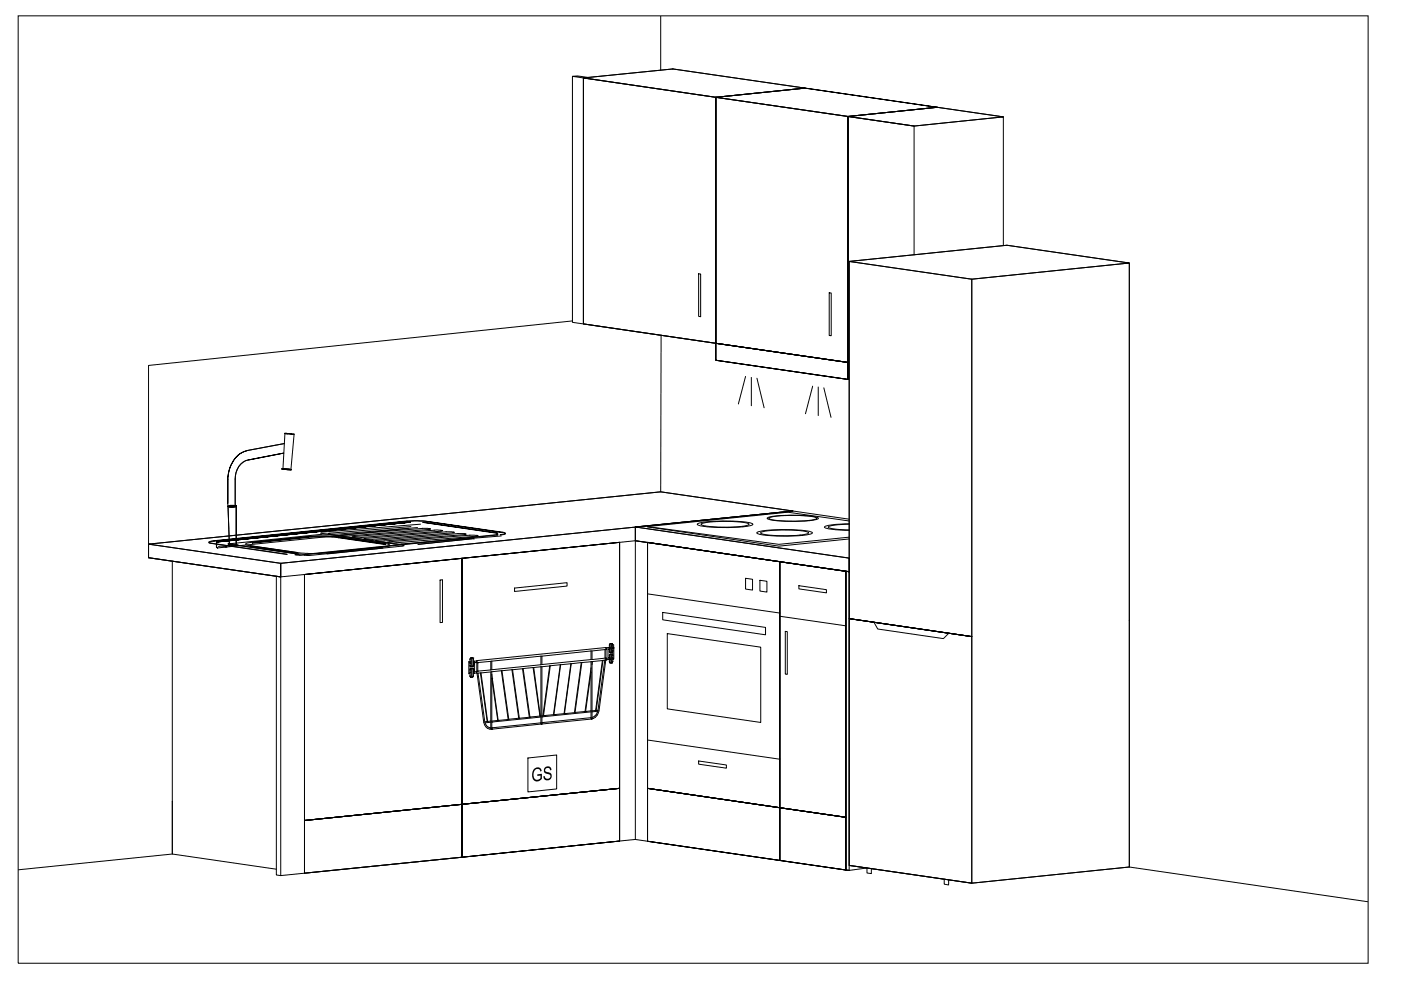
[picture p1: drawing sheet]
<svg xmlns="http://www.w3.org/2000/svg" width="297mm" height="210mm" viewBox="0 0 297 210" stroke-linecap="round" stroke-linejoin="round" font-family="sans-serif">
<defs><g id="words">
<text font-size="4.5" x="112.6" y="165.7" transform="rotate(-6 112.6 165.7)">GS</text>
</g></defs>
<!-- layer: 0 -->
<g fill="none" stroke="#000" stroke-width=".21">
<path d="M3.9 3.4h286.2v200.8h-286.2zM121.4 16.2l1.1-.1 2.3 .3-1.1 .1-2.3-.3v52.1l2.3 .4M140.1 3.4v11.5M121.4 68l-89.9 9.5v37.9M140.2 71.1l-.1 33.2M31.5 115.4l28 4v2.9l-28-4v-2.9l108.6-11.1 28 4-108.6 11.1v2.9l-28-4zM31.5 115.4l108.6-11.1 28 4-108.6 11.1zM134.7 114.7v63.3l2.6 .4M134.7 114.7l-3.3 .3M168.1 108.3l-33.4 3.4 45.3 6.6v2.9l-45.3-6.5M180 110.1l-11.9-1.8-33.4 3.4v3l45.3 6.5v-2.9l-45.3-6.6v3M59.5 122.3l5.1-.5v63.3l-5.1 .5v-63.3l-.9-.1v63.3l.9 .1"/>
<path d="M99.7 139.9h.1M99.7 139.6v1.8h.2M99.7 139.6h.1M99.8 139.5h.1M99.9 139.5h.1M99.9 139.5l.4 .1 .1 .6M99.9 139.5l-.2 .1M99.9 139.5v1.9M100.1 139.5v1.8M100.2 139.5h.1M100.3 139.8h.1M114.7 139.1v1.8"/>
<path d="M114.7 139.1h.1M114.7 139.1l-10.4 1.1M114.9 139.1h.1M114.9 139.1v1.8M125.3 138v1.8M125.3 138l-10.4 1.1M125.3 138h.1M125.3 139.8l-10.4 1.1M125.5 139.8h.1M125.5 138v1.8M128.2 140l-1.5 10.8a1.74 1.74 0 0 1-1.2 1.3M128.2 140h-.4"/>
<path d="M128.3 137.7l-2.8 .3M128.3 137.7h.1M128.3 137.7v1.8M128.4 139.5h.1M128.4 137.7h.1M128.4 139.5l.1 .1v.3M128.4 139.5l-2.9 .3M128.4 139.9l-1.4 10.8a2.05 2.05 0 0 1-1.6 1.7M128.4 139.9h.1M128.5 139.9l-.3 .1M128.5 139.9h.1M128.5 137.6h.1"/>
<path d="M128.5 137.3l-27.3 2.8-.2 .1 .1 .2M128.5 137.3l-.1 .4M128.5 137.6v2l.7-.1M129 139.5h.1M129.2 137.3h.1M129.2 137.6h.1M129.2 136.8h.1M129.2 138h.1M129.2 139.5h.1M129.2 139.8h.1M129.2 139.1h.1M129.2 137.8l-.1-.2-.2 .2 .1 1.7"/>
<path d="M129.2 139.3l-.2 .2M129.2 139.3v1M129.2 139.8l-.7 .1M129.2 138.1v.1M129.2 137.3h-.7M129.2 137.6h-.7M129.2 138.2l.2 .1M129.3 138.8h.1M129.4 138.3h.1M129.4 138.7l-.2 .3M129.4 138.7h.3M129.5 138.7h-.3v.6"/>
<path d="M129.5 136.5l-.3 .2v1.7l.3-.1M129.5 136.5h.2M129.5 136.5v1.8M129.5 138.7v1.9M129.7 138.3h.1M129.7 136.5l.2 .1v1.5l-.2 .2h-.2M129.7 136.5h.1M129.7 138.7h.1M129.7 136.5v1.8M129.7 138.7v1.9M129.8 138.3h.1M129.8 138.7v.1"/>
<path d="M129.9 138.8v.1M129.9 137.2h.1M129.9 137.5h.1M129.9 137.9v.1M129.9 137.9h.1M129.9 136.8h.1M129.9 139.5h.1M129.9 139.8h.1M129.9 139h.1M129.9 137.6l.2-.4v2.5l-.2-.2v-.8h-.2M129.9 139.4v.1M129.9 138v.3h-.2"/>
<path d="M129.9 139.5v.7M179.3 121.1l.7 .1v63.3h-.7v-63.4l.7 .1-.7-.1v63.4h.7l3.8-.5M99.7 142.6h.1M99.7 140.3h.1M99.7 140.6h.1M99.7 142.8h.1M99.7 141h.1M99.7 142.1h.1M99.7 143.3h.1M99.7 140.6l-.3-.3v2.5l.3-.3M99.7 141.2l.2 .2M99.7 141.8v.2"/>
<path d="M99.7 141.8h.1M99.7 143.6h.2M99.8 143.6h.1M99.8 141.7l-.1 .1M99.9 141.4h.1M99.9 141.7h-.2v1.9M99.9 141.7h.2M99.9 141.7v1.9M100.1 141.3l-.2 .1M100.1 143.6h-.2M100.1 141.7v1.9M100.1 141.7l.3 .3"/>
<path d="M100.1 141.7h.3v.3M100.2 141.7h.1M100.2 141.3h.1M100.2 141.2v.1M100.3 140.9h.1M100.3 143.2h.1M100.3 142h.1M100.3 143.4l-.2 .2M100.3 142.5h.1M100.3 140.2h.1M100.3 140.5h.1M100.3 142.8h.1"/>
<path d="M100.3 143.4h.1M100.4 140.9h.1M100.4 140.5h.1M100.4 140.2h.1M100.4 140.9l-.2 .3M100.4 142h.1M100.4 142.5h.1M100.4 142.8h.1M100.4 143.2l-.1 .2M100.4 140.2v.7M100.4 142v.5M100.4 140.9v.4h-.3"/>
<path d="M100.4 142.5v.7M100.6 140.6l-.2 .2M100.6 140.6h.1M100.6 140.6v1.7l-.1 .1-.1-.2M101.1 142.4h.1M101.1 142.4v.3M101.1 140.4l.1 .1M101.1 140.1h.1M101.1 140.5v1.9M101.1 142.4l-.7 .1M101.1 140.1l-.7 .1M101.1 140.4l-.7 .1"/>
<path d="M101.1 142.7l-.7 .1M101.1 142.7h.2M101.1 142.7l1.5 10.5a1.56 1.56 0 0 0 1.6 1.4M101.1 142.3h.1M101.2 142.3h.1M101.2 140.5h.1M101.2 142.3l-.1 .1M101.3 142.3h.1M101.3 140.5h.1M101.3 140.5v1.8M101.3 142.7l1.5 10.6a1.36 1.36 0 0 0 1.3 1M101.9 142.7l1.4 10.3"/>
<path d="M102 142.7h-.7M102 142.7l1.4 10.3M103.3 153h.1M103.3 153h-.5M103.4 153h.1M104.1 154.4v.2M104.1 152.9l-.7 .1M104.1 153.1l-1.3 .2M104.1 140.2l-2.9 .3M104.1 152.9v1.4M104.1 140.2h.1M104.1 140.2v1.8"/>
<path d="M104.1 142.5v10.4M104.1 154.3v.2M104.1 142l-2.8 .3M104.1 142h.1M104.1 154.6h.1M104.2 154.6h.1M104.2 140.2h.1M104.2 142h.1M104.3 154.4l-.1 .2M104.3 154.3h.1M104.3 153.1h.1M104.3 143.8h.1"/>
<path d="M104.3 143l1.3 9.8M104.3 142.4l-2.3 .3M104.3 153.1v1.3M104.3 140.2v1.8M104.3 142.4v10.7M104.3 154.4h.1M104.3 143.8l1.2 9M105.5 152.8h.1M105.5 152.8l-1.2 .1M105.6 152.8h.1M106.3 142.2l-2 .2M106.3 142.2h.1"/>
<path d="M106.3 142.2l1.4 10.3M106.4 142.2l1.5 10.3M107.7 152.5h.1M107.7 152.5l-2.1 .3M108.5 142l-2.1 .2M108.5 142h.2M108.5 142l1.5 10.3M108.7 142l1.4 10.3 2.1-.2M110 152.3h.1M110 152.3l-2.1 .2M110.8 141.8l-2.1 .2M110.8 141.8l1.4 10.3"/>
<path d="M110.9 141.7l1.5 10.3 2.1-.2M110.9 141.7l-.1 .1M112.2 152.1h.1M112.4 152.1h.1M113 141.5l-2.1 .2M113 141.5h.2M113 141.5l1.5 10.3M113.2 141.5l1.4 10.3M114.5 151.8v.1M114.6 151.8h.1M114.7 153.3l.1 .2M114.7 153.3l-10.4 1"/>
<path d="M114.7 152l-10.4 1.1M114.7 151.8v1.5M114.7 141.4v10.4M114.7 153.3v.1M114.7 140.9h.1M114.7 141.4h.2M114.7 141.4l-1.5 .1M114.7 140.9l-10.4 1.1M114.8 153.5h.1M114.8 153.5l-10.6 1.1M114.9 140.9h.1M114.9 153.2l-.1 .3"/>
<path d="M114.9 153.2h.1M114.9 152h.1M114.9 151.8v1.4M114.9 141.4v10.4M115.2 151.8h.1M116.5 141.2l-1.4 10.6h-.2M116.5 141.2l-1.6 .2M116.7 141.2h-.2M116.7 141.2l-1.5 10.5M117.3 151.5v.1M117.3 151.5l-2.1 .2M117.4 151.5h.1"/>
<path d="M118.8 140.9l-2.1 .3M118.8 140.9l-1.5 10.6M118.8 140.9h.1M118.9 140.9l-1.5 10.6M119.7 151.3h.1M121 140.7l-1.4 10.6-2.2 .2M121 140.7l-2.1 .2M121 140.7h.1M121.1 140.7l-1.4 10.6M121.9 151.1h.1M123.2 140.5l-1.4 10.6-2.1 .2M123.2 140.5l-2.1 .2"/>
<path d="M123.2 140.5h.2M123.4 140.5l-1.5 10.6M124 150.8h.1M124 150.8l-2.1 .3M124.2 150.8h.1M125.3 152.2l.1 .3M125.3 152.2l-10.4 1M125.3 150.7l-1.1 .1M125.3 150.9l-10.4 1.1M125.3 141.6l-1.3 9.2M125.3 150.7v1.5M125.3 140.3v10.4"/>
<path d="M125.3 140.3l-1.9 .2M125.3 142.5l-1.1 8.3M125.4 152.5h.1M125.4 152.5l-10.6 1M125.4 152.4v.1M125.4 152.4h.1M125.5 152.4h.1M125.5 152.3v.1M125.5 150.9v1.4M125.5 140.3v10.6M125.5 152.2v.1M125.5 140.3h.1"/>
<path d="M125.5 140.3h-.2M125.6 140.3l-.1 .6M126.3 150.6h.1M126.3 150.6l-.8 .1M126.4 150.6h.1M126.7 150.8l-1.2 .1M127.7 140.1l-2.1 .2M127.7 140.1l-1.4 10.5M127.8 140l-1.4 10.6h.4M127.8 140l-.1 .1M129.2 140.3l.1 .3h.2M129.2 140.3h.1"/>
<path d="M129.2 140.4h.1M129.7 140.6h.1M129.9 140.3l-.1 .2-.3 .1M129.9 140.2l-.1 .2M129.9 140.2h.1M64.6 174l33.4-3.5v11.3l-33.4 3.3zM134.7 178l-3.3 .3M36.5 181.1l-32.6 3.3M239.4 183.8l50.6 7.4"/>
</g>
<!-- layer: BASE -->
<g fill="none" stroke="#000" stroke-width=".21">
<path d="M50.2 96.8l.7-.6 1.6-.7a6.1 6.1 0 0 0-4.2 6.2 7.2 7.2 0 0 1 1.9-4.9zM52.5 97.6a3.9 3.9 0 0 0-2.6 4v5.6M59.7 99.4l2.1 .2zM59.9 99.4l1.8 .2zM60.2 96.1l-7.7 1.5 7.7-1.5M60.3 91.9l2.1 .1zM60.3 94l-7.8 1.5M61.7 92l-1.4-.1 .7 .1M45.3 114.7l41-4.2 2.2-.1 2.1 .2-3.9-.1zM45.9 115.9l.2 .3zM45.9 114.8l41.1-4.1-40.9 4.2 40.9-4.2-41.1 4.2 41.1-4.2zM45.9 114.8l.2 .1h-.2v1z"/>
<path d="M46.3 115.8l1.8 .1-.4 .1M48.3 107.4l.6 .1 1.2-.1-1.6 .1M48.3 107.4l1.8-.1zM48.3 106.7v-5v5.7M48.3 107.3l1.7-.1zM48.3 115.3l.9 .2M48.3 107.4l.3 8.4M48.5 107.4h.9l.7-.2h-1.3l1.3 .1zM48.5 107.4l1.6-.1-1.4-.1 1.4 .1zM48.6 107.4l1.4-.2zM49.2 115.5h.9h.4l-.1 .1M49.2 115.5l-.8 .1h2"/>
<path d="M50 107.2l-.6 .2h-.9M50.1 115.7v-8.4v8.4M50.4 115.6l13 1.9M53 115.8l9.9 1.4v.2l-9.9-1.5M53.1 115.7l9.9 1.5a28.7 28.7 0 0 0 6.3 0l11.8-1.2M53.1 115.7l9.9 1.5v.1l-9.9-1.5M53.6 115l11.8-1.2v.1l-11.8 1.3zM53.6 114.9l11.8-1.1zM60.9 117.5l-16.6-2.4 .1-.2 .9-.2-1 .2 .7 .3 15.9 2.4M63.4 117.5l1.2 .2M63.4 117.5l-.9 .1 2.1 .1M64.6 117.7l.9 .1"/>
<path d="M65.4 113.8a30.3 30.3 0 0 1 6.4 .1v.1a30.3 30.3 0 0 0-6.4-.1zM67.9 113l17.8 2.7-20.2 2.1-.9-.1M69.8 113.3h-1.5l-20 2 .9 .2M71.7 113.8l9.9 1.4v.2l-9.9-1.5zM71.8 113.9l9.9 1.4v.2l-9.9-1.5zM81.1 116l-11.8 1.3M81.2 116.2l-11.9 1.2v-.1M81.6 115.2a.91 .91 0 0 1 1 .5l-1.5 .3M81.6 115.2l-10.2-1.4-1.8-.2-3.4 .1-13.2 1.3a.82 .82 0 0 0-.9 .4l1 .3M82.3 115.2v.1M86 115.2v.1M86.6 112l-40.5 4.2"/>
<path d="M87.1 111.6l-17.5 1.6 1.8 .1 17.1-1.4M89.2 111.1l-21.1 1.7M89.5 112l1.8 .2h-.4M89.6 112l-17.5 1.5 1.8 .1 17.2-1.4M89.7 110.7l15.8 2.4-15.8-2.3M90.6 110.6l15.9 2.3zM92 112.4l1.9 .1-.5 .1M92.1 112.4l-17.5 1.5 1.6 .1 17.4-1.4M94.5 112.7l1.9 .2-.4 .1M94.7 112.7l-17.6 1.5 1.9 .2 17.1-1.4M97 113.1l1.8 .2h-.3M97.2 113.1l-17.6 1.5 1.7 .1 17.3-1.4"/>
<path d="M99.6 113.5l1.8 .1-.4 .1M99.7 113.5l-17.5 1.5 1.4 .1 17.5-1.4M100.4 114.1l-11.8 1.3M100.5 114.3v-.1l-11.8 1.2M105.3 113.3h.3l-40.9 4.2M105.3 113.4h.2l-40.9 4.2M106.3 113.6l-21.5 1.8-1.3-.1M106.5 112.8l.7 .4-1.1 .2 1.1-.3zM137.3 115l28 4.1v52.2l-28-4.2zM138.6 111.9l26.5 3.9 14.9-1.5M147.9 111a30.7 30.7 0 0 1 11.6 0l.1 .1a7.5 7.5 0 0 1-3.9 .7 29.8 29.8 0 0 1-7.7-.5l-.2-.1zM148.7 111a26.1 26.1 0 0 1 10 0l.1 .1a6.4 6.4 0 0 1-3.4 .6 25.3 25.3 0 0 1-6.6-.4l-.2-.1z"/>
<path d="M160.6 112.8a30.7 30.7 0 0 1 11.5 0l.2 .2a7.5 7.5 0 0 1-4 .6 29.8 29.8 0 0 1-7.7-.5l-.2-.1zM161.3 112.9a26.1 26.1 0 0 1 10-.1l.1 .2a6.4 6.4 0 0 1-3.3 .6 25.3 25.3 0 0 1-6.7-.5l-.2-.1zM162.7 109.8a27.7 27.7 0 0 1 10.7-.1l.1 .2a6.8 6.8 0 0 1-3.6 .6 26.9 26.9 0 0 1-7.1-.5l-.2-.1zM163.1 109.8a26.1 26.1 0 0 1 9.9-.1l.2 .2a6.4 6.4 0 0 1-3.4 .6 25.3 25.3 0 0 1-6.7-.5l-.1-.1zM167 108.6l-29.7 3 27.8 3.8 14.9-1.5M180.1 111.1a11.3 11.3 0 0 0-5.3 .7 11.3 11.3 0 0 0 5.3 .6M180.1 111.1l-2.9 .2-1.2 .2-.4 .3 .4 .2 1.2 .2 2.9 .2M64.6 121.8l33.4-3.4v52.1l-33.4 3.5zM93.3 123l.5-.1v9.1h-.5zM137.3 125.9l28 4.1M140.5 129.9l21.8 3.1v1.6l-21.8-3.2zM141.5 134.3l19.8 2.9v16l-19.8-2.9z"/>
<path d="M158.1 122.6l1.5 .2v2.3l-1.5-.2zM161.1 123l1.5 .2v2.3l-1.5-.2zM137.3 156.9l28 4.1M137.3 167.1l28 4.2v11.1l-28-4zM148.1 161.3l5.9 .9v.7l-5.9-.9z"/>
</g>
<!-- layer: TOP - 600_1 -->
<g fill="none" stroke="#000" stroke-width=".21">
<path d="M123.7 16.5l19-1.9 28 4.1-18.9 1.9zM123.7 16.5l28.1 4.1v52.2l-28.1-4.1zM142.7 14.6l-19 1.9v52.2l28.1 4.1v-52.2l18.9-1.9M142.7 14.6l28 4.1M170.7 18.7l-18.9 1.9v52.2l28 4v-52.1l18.9-2M170.7 18.7l28 4-18.9 2-28-4.1 18.9-1.9 28 4M151.8 20.6l28 4.1v52.1l-28-4zM193.8 26.7l18.9-1.9-14-2.1-18.9 2 14 2 18.9-1.9v27.1M193.8 26.7l-14-2v52.1M193.8 26.7v27.3M198.7 22.7l-18.9 2v52.1M198.7 22.7l14 2.1"/>
<path d="M180 55.4l33.5-3.4 25.9 3.8v75.7v-75.7l-33.4 3.4zM151.8 72.8l28 4-28-4v3.6l28 4v-3.6v3.6l-28-4zM36.5 119v62.1M98 118.4l33.4-3.4-33.4 3.4v52.1l33.4-3.4v-52.1v52.1l-33.4 3.4zM137.3 115l28 4.1-28-4.1v52.1l28 4.2v-52.2v52.2l-28-4.2zM165.3 119.1l14 2-14-2v52.2l14 2v-52.2v52.2l-14-2zM64.6 121.8v52.2l33.4-3.5v-52.1l-33.4 3.4 33.4-3.4v52.1l-33.4 3.5 33.4-3.5v11.3l-33.4 3.3zM180 131.2v-75.8l33.5-3.4 25.9 3.8-33.4 3.4v75.8M180 131.2v-75.8l26 3.8v75.8l-26-3.8 26 3.8M180 131.2v52.3l26 3.8 33.4-3.5v-52.3M180 131.2v52.3l26 3.8v-52.3M239.4 131.5v52.3l-33.4 3.5v-52.3l-26-3.8 26 3.8"/>
<path d="M36.5 169.9v11.2l22.1 3.2M64.6 174l33.4-3.5v11.3l-33.4 3.3zM98 170.5l33.4-3.4-33.4 3.4v11.3l33.4-3.5v-11.2v11.2l-33.4 3.5zM137.3 167.1l28 4.2-28-4.2v11.3l28 4v-11.1v11.1l-28-4zM165.3 171.3l14 2-14-2v11.1l14 2.1v-11.2v11.2l-14-2.1zM180 183.5l26 3.8"/>
</g>
<!-- layer: DISHWASHER -->
<path d="M98 118.4l33.4-3.4v52.1l-33.4 3.4zM109.1 124.7l11.1-1.2v.8l-11.1 1.1zM98 170.5l33.4-3.4v11.2l-33.4 3.5zM111.9 160.7l6.1-.6v7.2l-6.1 .6z" fill="none" stroke="#000" stroke-width=".21"/>
<!-- layer: BOTTOM - 300 -->
<path d="M165.3 119.1l14 2v63.4M165.3 119.1v52.2l14 2v-52.2M165.3 119.1v63.3M165.3 130.7l14 2M166.5 133.9h.4v9.1l-.4-.1zM169.4 124.2l5.8 .8v.7l-5.8-.8zM165.3 171.3l14 2v11.2l-14-2.1z" fill="none" stroke="#000" stroke-width=".21"/>
<!-- layer: REFRIGERATOR -->
<path d="M180 131.2l26 3.8M185.3 131.9l.8 1.5 13.9 2M201.2 134.3l-1.2 1.1M183.8 184v1.1l.9 .1v-1M200.2 186.4v1.1l.9 .1v-1.1" fill="none" stroke="#000" stroke-width=".21"/>
<!-- layer: TOP - 300 -->
<path d="M193.8 26.7l-14-2v52.1" fill="none" stroke="#000" stroke-width=".21"/>
<!-- layer: ASPIRATOR -->
<path d="M151.8 20.6l28 4.1v52.1l-28-4zM151.8 72.8l28 4v3.6l-28-4zM158.1 79.8l-1.6 5.9M60.4 91.9l-.4 7.6M62.4 92l-.7 7.6M159.3 80v6M160.5 80.2l1.5 6.3M172.3 81.9l-1.5 5.8M173.5 82.1v6M174.7 82.2l1.5 6.3M137.3 111.6l1.3 .3M167 108.6l13 1.9" fill="none" stroke="#000" stroke-width=".21"/>
<!-- layer: BOTTOM - 600_1 -->
<path d="M148.1 58.1h.4v9.1l-.4-.1zM175.8 62.1h.4v9.1l-.4-.1z" fill="none" stroke="#000" stroke-width=".21"/>
<!-- layer: TOP  - 600_4 -->
<path d="M123.7 16.5l28.1 4.1v52.2l-28.1-4.1z" fill="none" stroke="#000" stroke-width=".21"/>
<use href="#words"/>
</svg>
